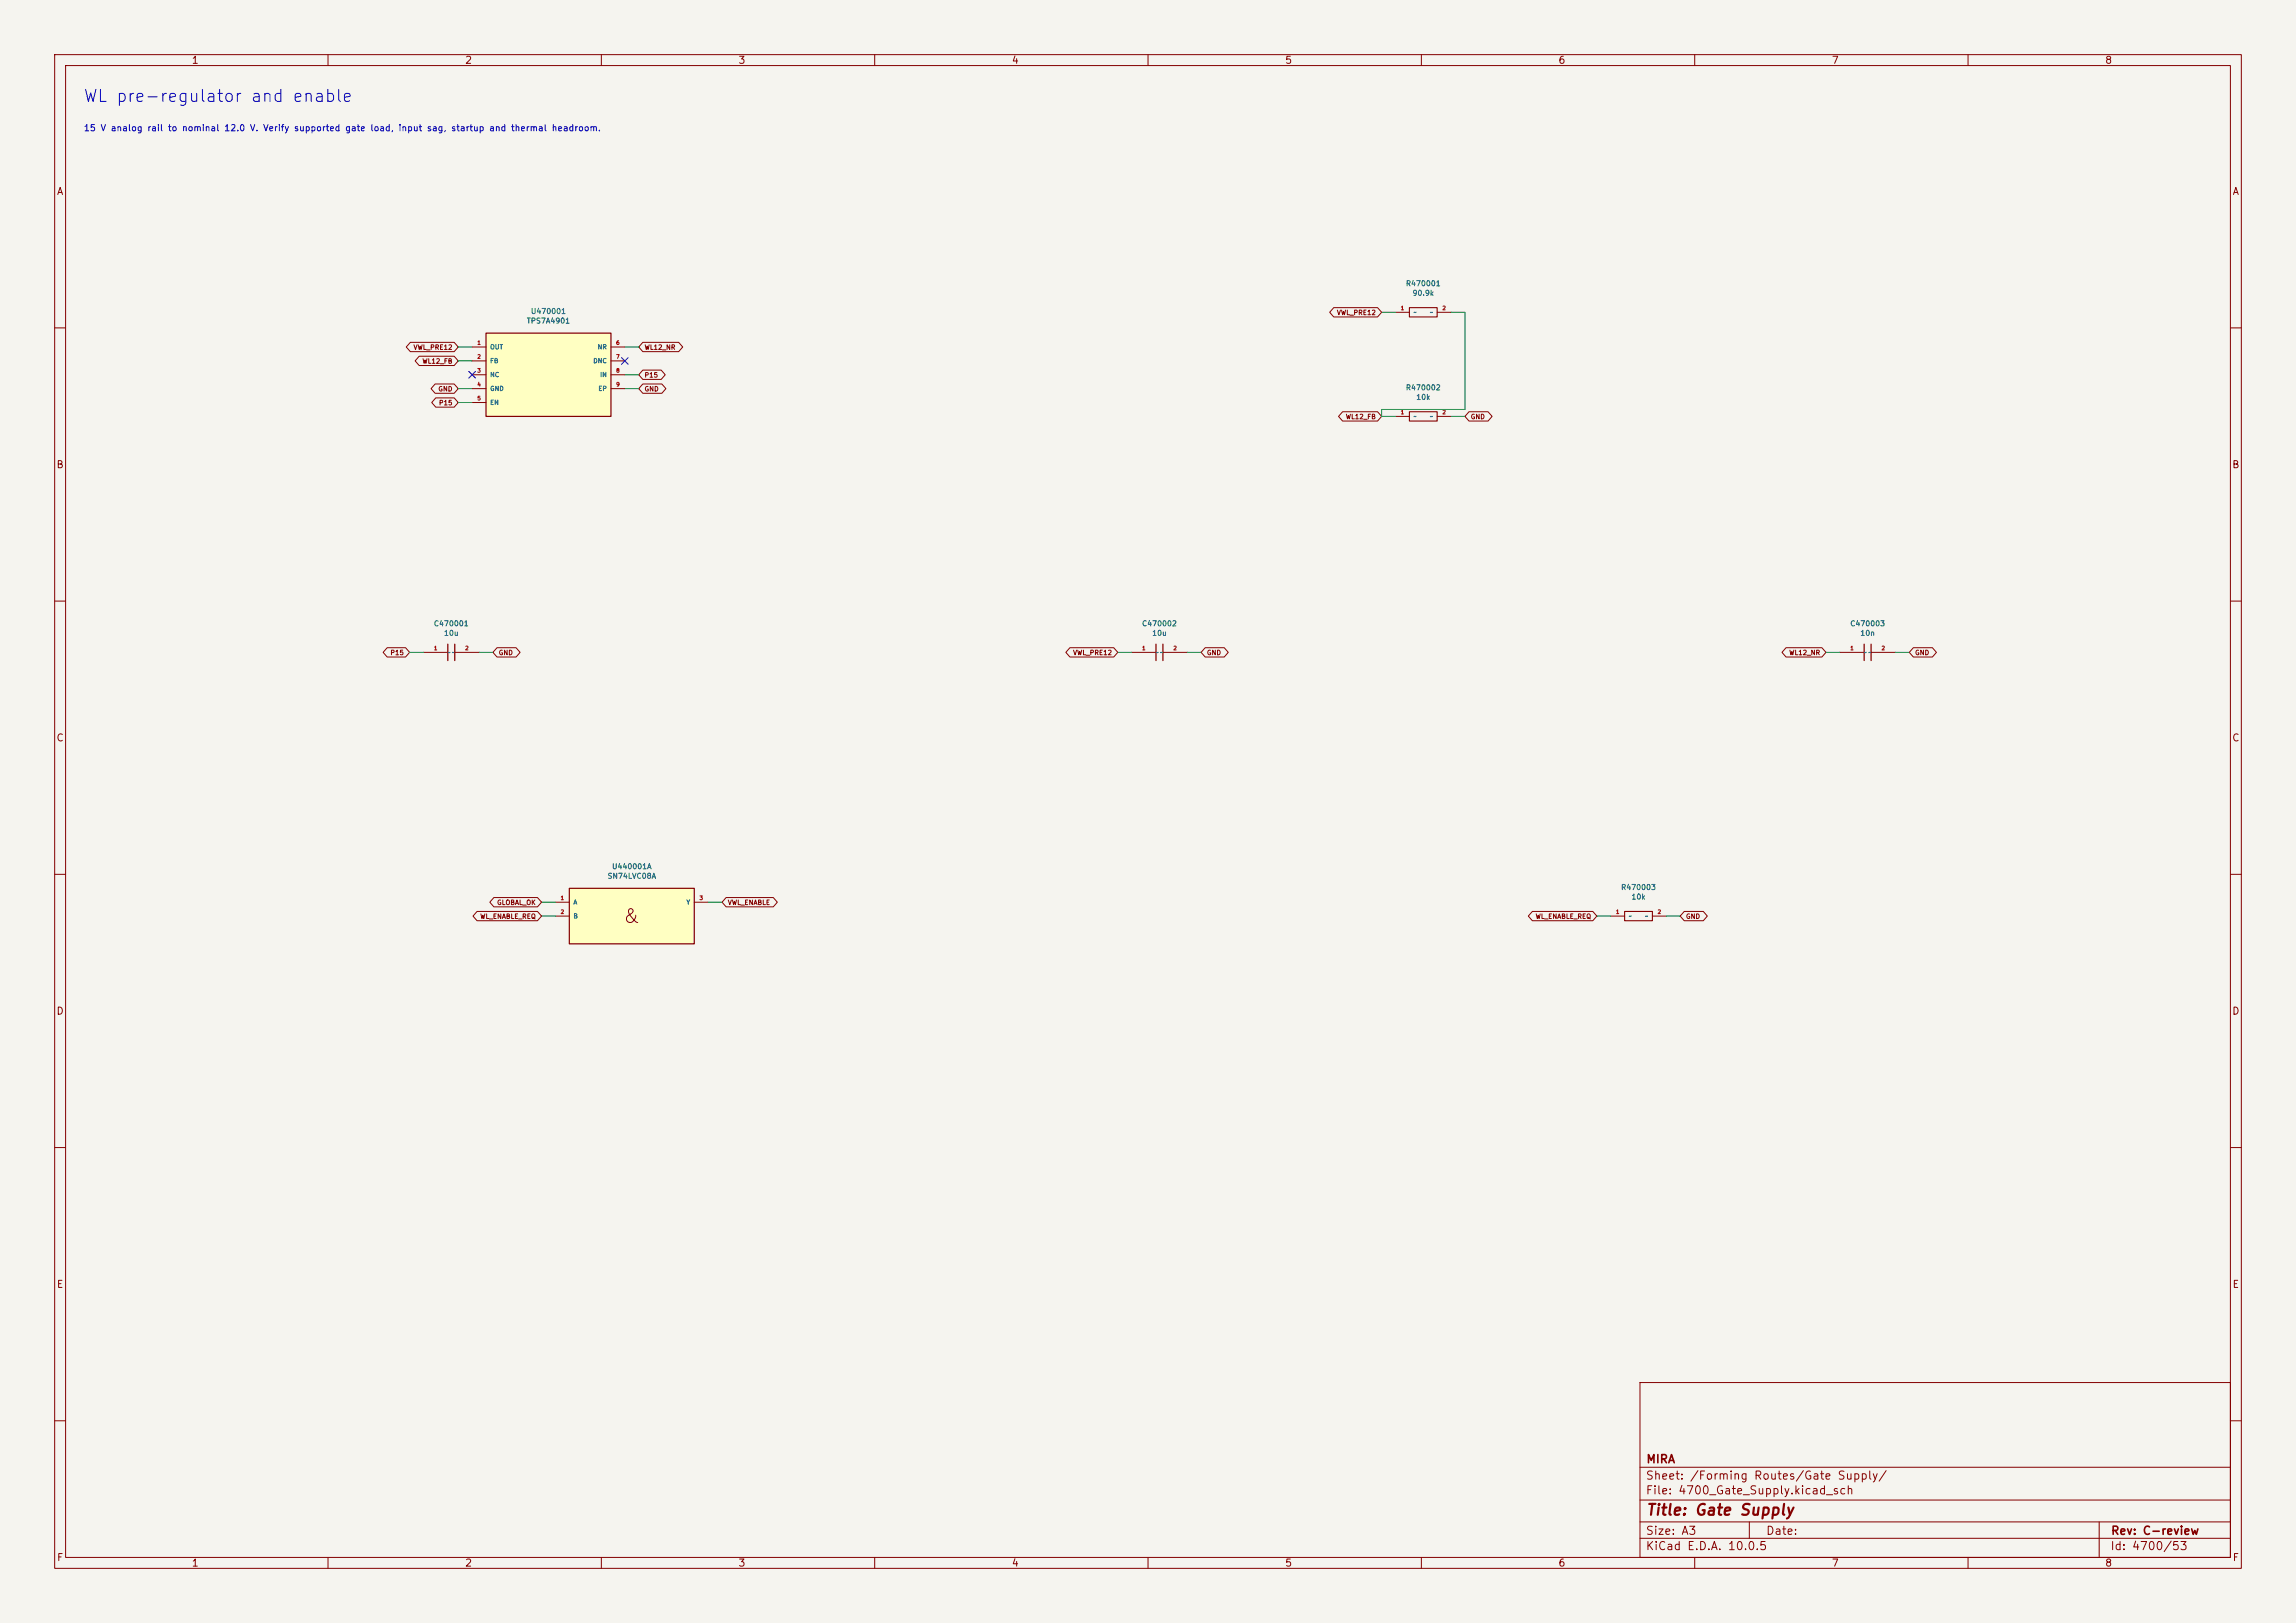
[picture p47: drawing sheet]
<svg xmlns="http://www.w3.org/2000/svg" width="420mm" height="297mm" viewBox="0 0 420 297" stroke-linecap="round" stroke-linejoin="round" font-family="sans-serif">
<defs><g id="words">
<text font-size="2.5" fill="#840000" x="113.7" y="169.6">&amp;</text>
<text font-size="2.2" fill="#0000c2" x="15.1" y="19.2">WL pre-regulator and enable</text>
<text font-size="2" fill="#840000" x="301" y="277.8">Title: Gate Supply</text>
<g font-size="1.5" fill="#840000">
<text x="301" y="268.1">MIRA</text>
<text x="300.9" y="273.8">File: 4700_Gate_Supply.kicad_sch</text>
<text x="300.9" y="271.1">Sheet: /Forming Routes/Gate Supply/</text>
<text x="300.9" y="281.2">Size: A3</text>
<text x="322.9" y="281.2">Date:</text>
<text x="386" y="281.2">Rev: C-review</text>
<text x="300.9" y="284">KiCad E.D.A. 10.0.5</text>
<text x="385.9" y="284">Id: 4700/53</text>
</g>
<g font-size="1.3" fill="#840000">
<text x="35" y="12">1</text>
<text x="85" y="12">2</text>
<text x="135" y="12">3</text>
<text x="185" y="12">4</text>
<text x="235" y="12">5</text>
<text x="285" y="12">6</text>
<text x="335" y="12">7</text>
<text x="385" y="12">8</text>
<text x="10.3" y="36">A</text>
<text x="408.3" y="36">A</text>
<text x="10.2" y="86">B</text>
<text x="408.2" y="86">B</text>
<text x="10.2" y="136">C</text>
<text x="408.2" y="136">C</text>
<text x="10.2" y="186">D</text>
<text x="408.2" y="186">D</text>
<text x="10.3" y="236">E</text>
<text x="408.3" y="236">E</text>
<text x="10.3" y="286">F</text>
<text x="35" y="287">1</text>
<text x="85" y="287">2</text>
<text x="135" y="287">3</text>
<text x="185" y="287">4</text>
<text x="235" y="287">5</text>
<text x="285" y="287">6</text>
<text x="335" y="287">7</text>
<text x="385" y="287">8</text>
<text x="408.3" y="286">F</text>
</g>
<text font-size="1.2" fill="#0000c2" x="15.2" y="24.3">15 V analog rail to nominal 12.0 V. Verify supported gate load, input sag, startup and thermal headroom.</text>
<g font-size="1" fill="#006464">
<text x="257.1" y="52.6">R470001</text>
<text x="96.3" y="59.4">TPS7A4901</text>
<text x="97" y="57.7">U470001</text>
<text x="258.3" y="54.3">90.9k</text>
<text x="257.1" y="71.6">R470002</text>
<text x="259" y="73.4">10k</text>
<text x="79.3" y="114.8">C470001</text>
<text x="81.1" y="116.6">10u</text>
<text x="208.8" y="114.8">C470002</text>
<text x="210.7" y="116.6">10u</text>
<text x="338.3" y="114.8">C470003</text>
<text x="340.2" y="116.6">10n</text>
<text x="111" y="161">SN74LVC08A</text>
<text x="111.9" y="159.3">U440001A</text>
<text x="296.4" y="163.1">R470003</text>
<text x="298.3" y="164.8">10k</text>
</g>
<g font-size=".9" fill="#840000">
<text x="244.5" y="57.9">VWL_PRE12</text>
<text x="75.6" y="64.2">VWL_PRE12</text>
<text x="117.8" y="64.2">WL12_NR</text>
<text x="77.2" y="66.7">WL12_FB</text>
<text x="80.1" y="71.8">GND</text>
<text x="117.8" y="71.8">GND</text>
<text x="117.8" y="69.3">P15</text>
<text x="80.2" y="74.4">P15</text>
<text x="246.1" y="76.9">WL12_FB</text>
<text x="268.9" y="76.9">GND</text>
<text x="71.3" y="120.1">P15</text>
<text x="91.1" y="120.1">GND</text>
<text x="196.2" y="120.1">VWL_PRE12</text>
<text x="220.7" y="120.1">GND</text>
<text x="327.2" y="120.1">WL12_NR</text>
<text x="350.2" y="120.1">GND</text>
<text x="90.8" y="165.8">GLOBAL_OK</text>
<text x="133.1" y="165.8">VWL_ENABLE</text>
<text x="87.8" y="168.3">WL_ENABLE_REQ</text>
<text x="280.8" y="168.3">WL_ENABLE_REQ</text>
<text x="308.3" y="168.3">GND</text>
</g>
<g font-size=".8" fill="#006464">
<text x="258.5" y="57.8">~</text>
<text x="261.5" y="57.8">~</text>
<text x="89.6" y="64.1">OUT</text>
<text x="109.2" y="64.1">NR</text>
<text x="89.6" y="66.7">FB</text>
<text x="89.6" y="69.2">NC</text>
<text x="89.6" y="71.7">GND</text>
<text x="108.4" y="66.7">DNC</text>
<text x="109.4" y="71.7">EP</text>
<text x="109.7" y="69.2">IN</text>
<text x="89.6" y="74.3">EN</text>
<text x="258.5" y="76.8">~</text>
<text x="261.5" y="76.8">~</text>
<text x="81.8" y="120">~~</text>
<text x="211.3" y="120">~~</text>
<text x="340.8" y="120">~~</text>
<text x="104.8" y="165.7">A</text>
<text x="125.5" y="165.7">Y</text>
<text x="104.8" y="168.3">B</text>
<text x="297.8" y="168.3">~</text>
<text x="300.8" y="168.3">~</text>
</g>
<g font-size=".7" fill="#a90000">
<text x="256.1" y="56.9">1</text>
<text x="263.8" y="56.9">2</text>
<text x="87.2" y="63.3">1</text>
<text x="87.2" y="65.8">2</text>
<text x="112.6" y="63.3">6</text>
<text x="112.6" y="65.8">7</text>
<text x="87.2" y="68.3">3</text>
<text x="87.2" y="70.9">4</text>
<text x="112.6" y="68.3">8</text>
<text x="112.6" y="70.9">9</text>
<text x="87.2" y="73.4">5</text>
<text x="256.1" y="76">1</text>
<text x="263.8" y="76">2</text>
<text x="79.3" y="119.1">1</text>
<text x="85" y="119.1">2</text>
<text x="208.8" y="119.1">1</text>
<text x="214.5" y="119.1">2</text>
<text x="338.4" y="119.1">1</text>
<text x="344.1" y="119.1">2</text>
<text x="102.5" y="164.9">1</text>
<text x="102.5" y="167.4">2</text>
<text x="127.9" y="164.9">3</text>
<text x="295.5" y="167.4">1</text>
<text x="303.1" y="167.4">2</text>
</g>
</g></defs>
<path d="M0 0h420v297h-420z" fill="#f5f4ef" stroke="#f5f4ef" stroke-width=".18"/>
<g fill="none" stroke="#840000" stroke-width=".18">
<path d="M10 10h400v277h-400zM12 12h396v273h-396zM60 10v2M110 10v2M160 10v2M210 10v2M260 10v2M310 10v2M360 10v2M255.3 57.2h2.5M262.9 57.2h2.5M10 60h2"/>
<path d="M408 60h2M10 110h2M408 110h2M10 160h2M408 160h2M10 210h2M408 210h2M300 253h108v32h-108zM10 260h2M300 278.5h108M300 274.5h108M300 268.5h108"/>
<path d="M320 278.5v3M384 278.5v6.5M408 260h2M60 285v2M110 285v2M160 285v2M210 285v2M260 285v2M300 281.5h108M310 285v2M360 285v2"/>
</g>
<path d="M257.8 56.3h5.1v1.7h-5.1z" fill="none" stroke="#840000" stroke-width=".2"/>
<path d="M104.1 162.6h22.9v10.1h-22.9z" fill="#ffffc2"/>
<path d="M104.1 162.6h22.9v10.1h-22.9z" fill="none" stroke="#840000" stroke-width=".22"/>
<g fill="none" stroke="#840000" stroke-width=".18">
<path d="M255.3 76.2h2.5M262.9 76.2h2.5M77.5 119.4h4.4M83.2 119.4h4.4M207 119.4h4.5M212.7 119.4h4.5M336.5 119.4h4.5M342.3 119.4h4.4M101.6 165.1h2.5M101.6 167.6h2.5M127 165.1h2.5M294.6 167.6h2.6"/>
<path d="M302.3 167.6h2.5"/>
</g>
<path d="M257.8 75.4h5.1v1.7h-5.1zM297.2 166.8h5.1v1.7h-5.1z" fill="none" stroke="#840000" stroke-width=".2"/>
<path d="M81.9 117.9v3M83.2 117.9v3M211.5 117.9v3M212.7 117.9v3M341 117.9v3M342.3 117.9v3" fill="none" stroke="#840000" stroke-width=".23"/>
<path d="M88.9 61h22.9v15.2h-22.9z" fill="#ffffc2"/>
<path d="M88.9 61h22.9v15.2h-22.9z" fill="none" stroke="#840000" stroke-width=".22"/>
<g fill="none" stroke="#840000" stroke-width=".18">
<path d="M244 56.3h8l.7 .9-.7 .8h-8l-.8-.8zM75.1 62.6h8l.7 .9-.7 .9h-8l-.8-.9zM76.7 65.2h6.4l.7 .8-.7 .9h-6.4l-.8-.9zM79.6 70.3h3.5l.7 .8-.7 .9h-3.5l-.8-.9zM79.7 72.8h3.4l.7 .9-.7 .8h-3.4l-.7-.8zM86.4 63.5h2.5M86.4 66h2.5M86.4 68.6h2.5M86.4 71.1h2.5M86.4 73.7h2.5M111.8 63.5h2.5M111.8 66h2.5"/>
<path d="M111.8 68.6h2.5M111.8 71.1h2.5M117.6 62.6h6.5l.8 .9-.8 .9h-6.5l-.8-.9zM117.6 70.3h3.5l.7 .8-.7 .9h-3.5l-.8-.9zM117.6 67.7h3.3l.8 .9-.8 .8h-3.3l-.8-.8zM245.6 75.3h6.4l.7 .9-.7 .9h-6.4l-.8-.9zM268.7 75.3h3.5l.7 .9-.7 .9h-3.5l-.7-.9zM70.8 118.5h3.4l.7 .9-.7 .8h-3.4l-.7-.8zM90.9 118.5h3.5l.7 .9-.7 .8h-3.5l-.7-.8zM195.7 118.5h8l.8 .9-.8 .8h-8l-.7-.8zM220.5 118.5h3.4l.8 .9-.8 .8h-3.4l-.8-.8zM326.7 118.5h6.6l.7 .9-.7 .8h-6.6l-.7-.8z"/>
<path d="M350 118.5h3.5l.7 .9-.7 .8h-3.5l-.8-.8zM87.3 166.8h11l.8 .8-.8 .9h-11l-.8-.9zM90.3 164.2h8l.8 .9-.8 .9h-8l-.7-.9zM132.8 164.2h8.6l.8 .9-.8 .9h-8.6l-.7-.9zM280.3 166.8h11.1l.7 .8-.7 .9h-11.1l-.7-.9zM308.1 166.8h3.5l.7 .8-.7 .9h-3.5l-.8-.9z"/>
</g>
<g fill="none" stroke="#009600" stroke-width=".18">
<path d="M252.7 57.2h2.6M265.4 57.2h2.6v17.7h-15.3v1.3h2.6M83.8 63.5h2.6M83.8 71.1h2.6M83.8 73.7h2.6M83.8 66h2.6M114.3 63.5h2.5M114.3 71.1h2.5M114.3 68.6h2.5M265.4 76.2h2.6M74.9 119.4h2.6M87.6 119.4h2.6"/>
<path d="M204.5 119.4h2.5M217.2 119.4h2.5M334 119.4h2.5M346.7 119.4h2.5M99.1 167.6h2.5M99.1 165.1h2.5M129.5 165.1h2.6M292.1 167.6h2.5M304.8 167.6h2.5"/>
</g>
<path d="M85.8 68l1.2 1.2M87 68l-1.2 1.2M113.7 65.4l1.2 1.2M114.9 65.4l-1.2 1.2" fill="none" stroke="#000084" stroke-width=".18"/>
<use href="#words"/>
</svg>
